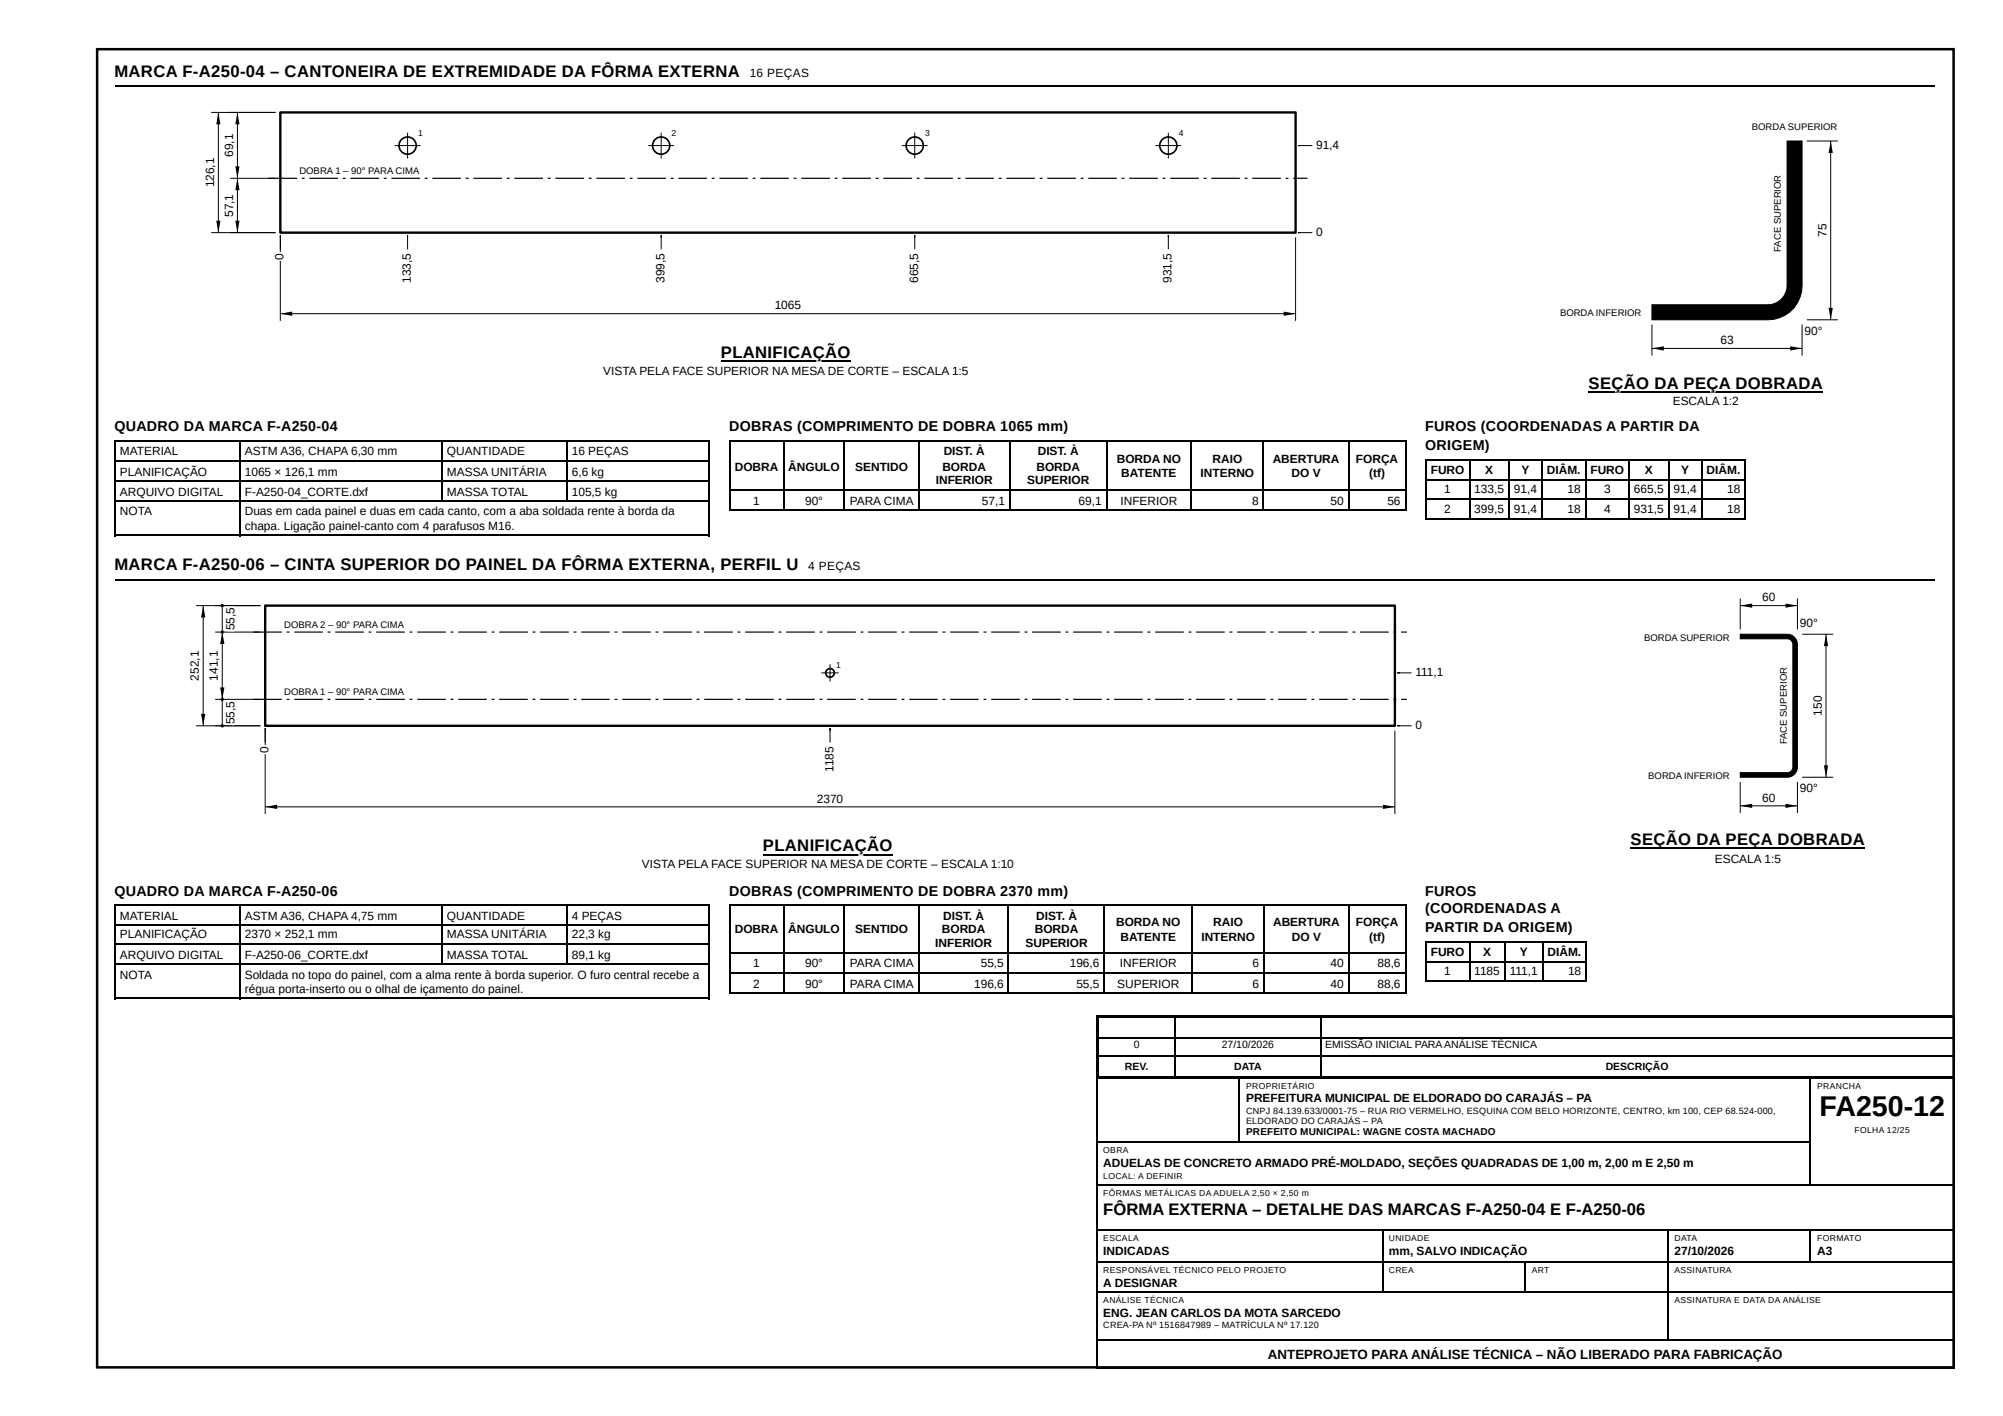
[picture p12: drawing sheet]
<svg xmlns="http://www.w3.org/2000/svg" width="420mm" height="297mm" viewBox="0 0 420 297" stroke-linecap="round" stroke-linejoin="round" font-family="sans-serif">
<defs><g id="words">
<text font-size="6" x="381.7" y="234.2">FA250-12</text>
<g font-size="3.5">
<text x="24" y="16.1">MARCA F-A250-04 – CANTONEIRA DE EXTREMIDADE DA FÔRMA EXTERNA</text>
<text x="151.2" y="75.1">PLANIFICAÇÃO</text>
<text x="333.3" y="81.5">SEÇÃO DA PEÇA DOBRADA</text>
<text x="24" y="119.6">MARCA F-A250-06 – CINTA SUPERIOR DO PAINEL DA FÔRMA EXTERNA, PERFIL U</text>
<text x="160.1" y="178.6">PLANIFICAÇÃO</text>
<text x="342.1" y="177.3">SEÇÃO DA PEÇA DOBRADA</text>
<text x="231.5" y="254.8">FÔRMA EXTERNA – DETALHE DAS MARCAS F-A250-04 E F-A250-06</text>
</g>
<g font-size="3">
<text x="24" y="90.5">QUADRO DA MARCA F-A250-04</text>
<text x="153" y="90.5">DOBRAS (COMPRIMENTO DE DOBRA 1065 mm)</text>
<text x="299" y="90.5">FUROS (COORDENADAS A PARTIR DA</text>
<text x="299" y="94.5">ORIGEM)</text>
<text x="24" y="187.9">QUADRO DA MARCA F-A250-06</text>
<text x="153" y="187.9">DOBRAS (COMPRIMENTO DE DOBRA 2370 mm)</text>
<text x="299" y="187.9">FUROS</text>
<text x="299" y="191.6">(COORDENADAS A</text>
<text x="299" y="195.5">PARTIR DA ORIGEM)</text>
</g>
<text font-size="2.8" x="266" y="285">ANTEPROJETO PARA ANÁLISE TÉCNICA – NÃO LIBERADO PARA FABRICAÇÃO</text>
<g font-size="2.5">
<text x="157.3" y="16.1">16 PEÇAS</text>
<text x="381.3" y="70.3">°</text>
<text x="126.5" y="78.6">VISTA PELA FACE SUPERIOR NA MESA DE CORTE – ESCALA 1:5</text>
<text x="350.9" y="84.9">ESCALA 1:2</text>
<text x="25.2" y="95.5">MATERIAL</text>
<text x="51.3" y="95.5">ASTM A36, CHAPA 6,30 mm</text>
<text x="93.8" y="95.5">QUANTIDADE</text>
<text x="120" y="95.5">16 PEÇAS</text>
<text x="198" y="95.5">DIST. À</text>
<text x="217.7" y="95.5">DIST. À</text>
<text x="25.2" y="99.7">PLANIFICAÇÃO</text>
<text x="51.3" y="99.7">1065 × 126,1 mm</text>
<text x="93.8" y="99.7">MASSA UNITÁRIA</text>
<text x="120" y="99.7">6,6 kg</text>
<text x="154.2" y="98.7">DOBRA</text>
<text x="165.4" y="98.7">ÂNGULO</text>
<text x="179.4" y="98.7">SENTIDO</text>
<text x="196.3" y="101.6">INFERIOR</text>
<text x="197.7" y="98.7">BORDA</text>
<text x="215.5" y="101.6">SUPERIOR</text>
<text x="217.4" y="98.7">BORDA</text>
<text x="234.3" y="97.1">BORDA NO</text>
<text x="235.2" y="100">BATENTE</text>
<text x="251.9" y="100">INTERNO</text>
<text x="254.4" y="97.1">RAIO</text>
<text x="267" y="97.1">ABERTURA</text>
<text x="270.9" y="100">DO V</text>
<text x="284.4" y="97.1">FORÇA</text>
<text x="287.2" y="100">(tf)</text>
<text x="300.1" y="99.5">FURO</text>
<text x="311.6" y="99.5">X</text>
<text x="319.2" y="99.5">Y</text>
<text x="324.5" y="99.5">DIÂM.</text>
<text x="333.7" y="99.5">FURO</text>
<text x="345.1" y="99.5">X</text>
<text x="352.7" y="99.5">Y</text>
<text x="358" y="99.5">DIÂM.</text>
<text x="25.2" y="104">ARQUIVO DIGITAL</text>
<text x="25.2" y="108">NOTA</text>
<text x="51.3" y="104">F-A250-04_CORTE.dxf</text>
<text x="51.3" y="108">Duas em cada painel e duas em cada canto, com a aba soldada rente à borda da</text>
<text x="93.8" y="104">MASSA TOTAL</text>
<text x="120" y="104">105,5 kg</text>
<text x="158" y="105.8">1</text>
<text x="168.9" y="105.8">90°</text>
<text x="178.3" y="105.8">PARA CIMA</text>
<text x="206" y="105.8">57,1</text>
<text x="226.3" y="105.8">69,1</text>
<text x="235.1" y="105.8">INFERIOR</text>
<text x="262.7" y="105.8">8</text>
<text x="279.1" y="105.8">50</text>
<text x="291" y="105.8">56</text>
<text x="303" y="103.5">1</text>
<text x="303" y="107.7">2</text>
<text x="309.3" y="103.5">133,5</text>
<text x="309.3" y="107.7">399,5</text>
<text x="317.6" y="103.5">91,4</text>
<text x="317.6" y="107.7">91,4</text>
<text x="328.8" y="103.5">18</text>
<text x="328.8" y="107.7">18</text>
<text x="336.5" y="103.5">3</text>
<text x="336.5" y="107.7">4</text>
<text x="342.8" y="103.5">665,5</text>
<text x="342.8" y="107.7">931,5</text>
<text x="351.1" y="103.5">91,4</text>
<text x="351.1" y="107.7">91,4</text>
<text x="362.3" y="103.5">18</text>
<text x="362.3" y="107.7">18</text>
<text x="51.3" y="111.1">chapa. Ligação painel-canto com 4 parafusos M16.</text>
<text x="169.6" y="119.6">4 PEÇAS</text>
<text x="380.4" y="131.4">°</text>
<text x="380.4" y="166.2">°</text>
<text x="134.7" y="182">VISTA PELA FACE SUPERIOR NA MESA DE CORTE – ESCALA 1:10</text>
<text x="359.7" y="181">ESCALA 1:5</text>
<text x="25.2" y="192.9">MATERIAL</text>
<text x="25.2" y="196.9">PLANIFICAÇÃO</text>
<text x="51.3" y="192.9">ASTM A36, CHAPA 4,75 mm</text>
<text x="51.3" y="196.9">2370 × 252,1 mm</text>
<text x="93.8" y="192.9">QUANTIDADE</text>
<text x="93.8" y="196.9">MASSA UNITÁRIA</text>
<text x="120" y="192.9">4 PEÇAS</text>
<text x="120" y="196.9">22,3 kg</text>
<text x="154.2" y="195.8">DOBRA</text>
<text x="165.4" y="195.8">ÂNGULO</text>
<text x="179.4" y="195.8">SENTIDO</text>
<text x="197.6" y="195.8">BORDA</text>
<text x="197.9" y="192.9">DIST. À</text>
<text x="217.1" y="195.8">BORDA</text>
<text x="217.4" y="192.9">DIST. À</text>
<text x="234.1" y="194.2">BORDA NO</text>
<text x="235.1" y="197.4">BATENTE</text>
<text x="252" y="197.4">INTERNO</text>
<text x="254.5" y="194.2">RAIO</text>
<text x="267.1" y="194.2">ABERTURA</text>
<text x="271" y="197.4">DO V</text>
<text x="284.5" y="194.2">FORÇA</text>
<text x="287.2" y="197.4">(tf)</text>
<text x="25.2" y="201.1">ARQUIVO DIGITAL</text>
<text x="51.3" y="201.1">F-A250-06_CORTE.dxf</text>
<text x="93.8" y="201.1">MASSA TOTAL</text>
<text x="120" y="201.1">89,1 kg</text>
<text x="158" y="202.9">1</text>
<text x="168.9" y="202.9">90°</text>
<text x="178.3" y="202.9">PARA CIMA</text>
<text x="196.2" y="198.7">INFERIOR</text>
<text x="205.7" y="202.9">55,5</text>
<text x="215.1" y="198.7">SUPERIOR</text>
<text x="224.4" y="202.9">196,6</text>
<text x="234.9" y="202.9">INFERIOR</text>
<text x="262.8" y="202.9">6</text>
<text x="279.1" y="202.9">40</text>
<text x="289" y="202.9">88,6</text>
<text x="300.1" y="200.6">FURO</text>
<text x="311.1" y="200.6">X</text>
<text x="318.8" y="200.6">Y</text>
<text x="324.7" y="200.6">DIÂM.</text>
<text x="25.2" y="205.3">NOTA</text>
<text x="51.3" y="205.3">Soldada no topo do painel, com a alma rente à borda superior. O furo central recebe a</text>
<text x="51.3" y="208.2">régua porta-inserto ou o olhal de içamento do painel.</text>
<text x="158" y="207.2">2</text>
<text x="168.9" y="207.2">90°</text>
<text x="178.3" y="207.2">PARA CIMA</text>
<text x="204.4" y="207.2">196,6</text>
<text x="225.8" y="207.2">55,5</text>
<text x="234.4" y="207.2">SUPERIOR</text>
<text x="262.8" y="207.2">6</text>
<text x="279.1" y="207.2">40</text>
<text x="289" y="207.2">88,6</text>
<text x="303" y="204.5">1</text>
<text x="309.3" y="204.5">1185</text>
<text x="316.7" y="204.5">111,1</text>
<text x="329" y="204.5">18</text>
<text x="261.4" y="231.2">PREFEITURA MUNICIPAL DE ELDORADO DO CARAJÁS – PA</text>
<text x="231.5" y="244.7">ADUELAS DE CONCRETO ARMADO PRÉ-MOLDADO, SEÇÕES QUADRADAS DE 1,00 m, 2,00 m E 2,50 m</text>
<text x="231.5" y="263.3">INDICADAS</text>
<text x="291.4" y="263.3">mm, SALVO INDICAÇÃO</text>
<text x="351.3" y="263.3">27/10/2026</text>
<text x="381.2" y="263.3">A3</text>
<text x="231.5" y="269.9">A DESIGNAR</text>
<text x="231.5" y="276.2">ENG. JEAN CARLOS DA MOTA SARCEDO</text>
</g>
<g font-size="2.5" fill="#fff">
<text x="48.9" y="32.9" transform="rotate(-90 48.9 32.9)">69,,1</text>
<text x="276.1" y="31.2">91,,4</text>
<text x="44.9" y="39.3" transform="rotate(-90 44.9 39.3)">126,,1</text>
<text x="48.9" y="45.5" transform="rotate(-90 48.9 45.5)">57,,1</text>
<text x="276.1" y="49.5">0</text>
<text x="383.2" y="49.7" transform="rotate(-90 383.2 49.7)">75</text>
<text x="59.5" y="54.5" transform="rotate(-90 59.5 54.5)">0</text>
<text x="86.2" y="59.3" transform="rotate(-90 86.2 59.3)">133,,5</text>
<text x="139.4" y="59.3" transform="rotate(-90 139.4 59.3)">399,,5</text>
<text x="192.6" y="59.3" transform="rotate(-90 192.6 59.3)">665,,5</text>
<text x="245.8" y="59.3" transform="rotate(-90 245.8 59.3)">931,,5</text>
<text x="162.5" y="64.9">1065</text>
<text x="378.6" y="70.3">90°</text>
<text x="360.9" y="72.2">63</text>
<text x="369.7" y="126.1">60</text>
<text x="377.6" y="131.4">90°</text>
<text x="49.2" y="132.2" transform="rotate(-90 49.2 132.2)">55,,5</text>
<text x="41.7" y="142.8" transform="rotate(-90 41.7 142.8)">252,,1</text>
<text x="45.7" y="142.8" transform="rotate(-90 45.7 142.8)">141,,1</text>
<text x="296.9" y="141.8">111,,1</text>
<text x="49.2" y="151.9" transform="rotate(-90 49.2 151.9)">55,,5</text>
<text x="296.9" y="152.9">0</text>
<text x="382.2" y="150.1" transform="rotate(-90 382.2 150.1)">150</text>
<text x="56.3" y="157.9" transform="rotate(-90 56.3 157.9)">0</text>
<text x="174.8" y="161.9" transform="rotate(-90 174.8 161.9)">1185</text>
<text x="377.6" y="166.2">90°</text>
<text x="171.3" y="168.3">2370</text>
<text x="369.7" y="168.1">60</text>
</g>
<g font-size="2.2">
<text x="237.9" y="219.9">0</text>
<text x="256.3" y="219.9">27/10/2026</text>
<text x="278" y="219.9">EMISSÃO INICIAL PARAANÁLISE TÉCNICA</text>
<text x="236" y="224.4">REV.</text>
<text x="258.9" y="224.4">DATA</text>
<text x="336.9" y="224.4">DESCRIÇÃO</text>
</g>
<text font-size="2.1" x="261.4" y="238.1">PREFEITO MUNICIPAL: WAGNE COSTA MACHADO</text>
<g font-size="2" fill="#fff">
<text x="367.5" y="27.2">BORDASUPERIOR</text>
<text x="62.8" y="36.5">DOBRA1–90°PARA CIMA</text>
<text x="373.6" y="52.8" transform="rotate(-90 373.6 52.8)">FACE SUPERIOR</text>
<text x="327.3" y="66.4">BORDAINFERIOR</text>
<text x="59.6" y="131.7">DOBRA2–90°PARA CIMA</text>
<text x="344.9" y="134.4">BORDASUPERIOR</text>
<text x="59.6" y="145.8">DOBRA1–90°PARA CIMA</text>
<text x="374.8" y="156.1" transform="rotate(-90 374.8 156.1)">FACE SUPERIOR</text>
<text x="345.8" y="163.4">BORDAINFERIOR</text>
</g>
<g font-size="2">
<text x="367.5" y="27.2">BORDA SUPERIOR</text>
<text x="62.8" y="36.5">DOBRA 1 – 90° PARACIMA</text>
<text x="373.6" y="52.8" transform="rotate(-90 373.6 52.8)">FACESUPERIOR</text>
<text x="327.3" y="66.4">BORDA INFERIOR</text>
<text x="59.6" y="131.7">DOBRA 2 – 90° PARACIMA</text>
<text x="344.9" y="134.4">BORDA SUPERIOR</text>
<text x="59.6" y="145.8">DOBRA 1 – 90° PARACIMA</text>
<text x="374.8" y="156.1" transform="rotate(-90 374.8 156.1)">FACESUPERIOR</text>
<text x="345.8" y="163.4">BORDA INFERIOR</text>
</g>
<g font-size="1.9">
<text x="261.4" y="233.6">CNPJ 84.139.633/0001-75 – RUA RIO VERMELHO, ESQUINA COM BELO HORIZONTE, CENTRO, km 100, CEP 68.524-000,</text>
<text x="261.4" y="235.7">ELDORADO DO CARAJÁS – PA</text>
<text x="231.5" y="278.6">CREA-PA Nº 1516847989 – MATRÍCULA Nº 17.120</text>
</g>
<g font-size="1.8" fill="#fff">
<text x="87.7" y="28.5">1</text>
<text x="140.9" y="28.5">2</text>
<text x="194.1" y="28.5">3</text>
<text x="247.3" y="28.5">4</text>
<text x="175.4" y="140">1</text>
</g>
<g font-size="1.8">
<text x="261.4" y="228.3">PROPRIETÁRIO</text>
<text x="381.2" y="228.3">PRANCHA</text>
<text x="389" y="237.6">FOLHA 12/25</text>
<text x="231.5" y="241.8">OBRA</text>
<text x="231.5" y="247.4">LOCAL: A DEFINIR</text>
<text x="231.5" y="250.8">FÔRMAS METÁLICAS DA ADUELA 2,50 × 2,50 m</text>
<text x="231.5" y="260.4">ESCALA</text>
<text x="291.4" y="260.4">UNIDADE</text>
<text x="351.3" y="260.4">DATA</text>
<text x="381.2" y="260.4">FORMATO</text>
<text x="231.5" y="267">RESPONSÁVEL TÉCNICO PELO PROJETO</text>
<text x="291.4" y="267">CREA</text>
<text x="321.3" y="267">ART</text>
<text x="351.3" y="267">ASSINATURA</text>
<text x="231.5" y="273.3">ANÁLISE TÉCNICA</text>
<text x="351.3" y="273.3">ASSINATURA E DATA DA ANÁLISE</text>
</g>
</g></defs>
<path d="M24.1 18.1h381.8" fill="none" stroke="#000" stroke-width=".26"/>
<path d="M58.8 23.6h213v25.2h-213z" fill="none" stroke="#000" stroke-width=".5"/>
<path d="M56.3 37.3h6v.2h-6zM63.3 37.3h.6v.2h-.6zM64.9 37.3h6v.2h-6zM71.9 37.3h.6v.2h-.6zM73.5 37.3h6v.2h-6zM80.5 37.3h.6v.2h-.6zM82.1 37.3h6v.2h-6zM89.1 37.3h.6v.2h-.6zM90.7 37.3h6v.2h-6zM97.7 37.3h.6v.2h-.6zM99.3 37.3h6v.2h-6zM106.3 37.3h.6v.2h-.6zM107.9 37.3h6v.2h-6zM114.9 37.3h.6v.2h-.6zM116.5 37.3h6v.2h-6zM123.5 37.3h.6v.2h-.6zM125.1 37.3h6v.2h-6zM132.1 37.3h.6v.2h-.6zM133.7 37.3h6v.2h-6zM140.7 37.3h.6v.2h-.6zM142.3 37.3h6v.2h-6zM149.3 37.3h.6v.2h-.6zM150.9 37.3h6v.2h-6zM157.9 37.3h.6v.2h-.6zM159.5 37.3h6v.2h-6zM166.5 37.3h.6v.2h-.6zM168.1 37.3h6v.2h-6zM175.1 37.3h.6v.2h-.6zM176.7 37.3h6v.2h-6zM183.7 37.3h.6v.2h-.6zM185.3 37.3h6v.2h-6zM192.3 37.3h.6v.2h-.6zM193.9 37.3h6v.2h-6zM200.9 37.3h.6v.2h-.6zM202.5 37.3h6v.2h-6zM209.5 37.3h.6v.2h-.6zM211.1 37.3h6v.2h-6zM218.1 37.3h.6v.2h-.6zM219.7 37.3h6v.2h-6zM226.7 37.3h.6v.2h-.6zM228.3 37.3h6v.2h-6zM235.3 37.3h.6v.2h-.6zM236.9 37.3h6v.2h-6zM243.9 37.3h.6v.2h-.6zM245.5 37.3h6v.2h-6zM252.5 37.3h.6v.2h-.6zM254.1 37.3h6v.2h-6zM261.1 37.3h.6v.2h-.6zM262.7 37.3h6v.2h-6zM269.7 37.3h.6v.2h-.6zM271.3 37.3h3v.2h-3z" fill="#000"/>
<circle cx="85.5" cy="30.5" r="1.8" fill="#fff"/>
<circle cx="85.5" cy="30.5" r="1.8" fill="none" stroke="#000" stroke-width=".35"/>
<path d="M82.8 30.5h5.4M85.5 27.8v5.4" fill="none" stroke="#000" stroke-width=".21"/>
<circle cx="138.7" cy="30.5" r="1.8" fill="#fff"/>
<circle cx="138.7" cy="30.5" r="1.8" fill="none" stroke="#000" stroke-width=".35"/>
<path d="M136 30.5h5.4M138.7 27.8v5.4" fill="none" stroke="#000" stroke-width=".21"/>
<circle cx="191.9" cy="30.5" r="1.8" fill="#fff"/>
<circle cx="191.9" cy="30.5" r="1.8" fill="none" stroke="#000" stroke-width=".35"/>
<path d="M189.2 30.5h5.4M191.9 27.8v5.4" fill="none" stroke="#000" stroke-width=".21"/>
<circle cx="245.1" cy="30.5" r="1.8" fill="#fff"/>
<circle cx="245.1" cy="30.5" r="1.8" fill="none" stroke="#000" stroke-width=".35"/>
<g fill="none" stroke="#000" stroke-width=".21">
<path d="M44.3 23.6h13.5M45.8 23.6v25.2M48.3 37.4h9.5M49.8 23.6v25.2M242.4 30.5h5.4M245.1 27.8v5.4M272.8 30.5h-.5h3M374.9 29.6h3.2v30.3a7.1 7.1 0 0 1-7.2 7.2h-24.3v-3.2h24.3a4.1 4.1 0 0 0 4-4zM379.1 29.6h6.5M384.1 29.6v37.5M44.3 48.8h13.5M58.8 52.3v-3v18"/>
<path d="M85.5 49.8v-.5v3M138.7 49.8v-.5v3M191.9 49.8v-.5v3M245.1 49.8v-.5v3M271.8 49.8v17.5M272.8 48.8h-.5h3M58.8 65.8h213M346.6 68.1v6.5M346.6 73.1h31.5M378.1 68.1v6.5M379.1 67.1h6.5"/>
</g>
<g fill="#000">
<path d="M45.8 23.6l.4 2.5h-.8zM49.8 37.4l.4 2.5h-.8zM49.4 34.9h.8l-.4 2.5zM49.8 23.6l.4 2.5h-.8zM384.1 29.6l.4 2.5h-.9zM45.4 46.3h.8l-.4 2.5zM49.4 46.3h.8l-.4 2.5zM58.8 65.8l2.5-.4v.9zM269.3 65.4l2.5 .4-2.5 .5zM374.9 29.6h3.2v30.3a7.1 7.1 0 0 1-7.2 7.2h-24.3v-3.2h24.3a4.1 4.1 0 0 0 4-4zM346.6 73.1l2.5-.5v.9zM375.6 72.6l2.5 .5-2.5 .4z"/>
<path d="M383.6 64.6h.9l-.4 2.5z"/>
<path d="M53.1 132.5h6v.2h-6zM60.1 132.5h.6v.2h-.6zM61.7 132.5h6v.2h-6zM68.7 132.5h.6v.2h-.6zM70.3 132.5h6v.2h-6zM77.3 132.5h.6v.2h-.6zM78.9 132.5h6v.2h-6zM85.9 132.5h.6v.2h-.6zM87.5 132.5h6v.2h-6zM94.5 132.5h.6v.2h-.6zM96.1 132.5h6v.2h-6zM103.1 132.5h.6v.2h-.6zM104.7 132.5h6v.2h-6zM111.7 132.5h.6v.2h-.6zM113.3 132.5h6v.2h-6zM120.3 132.5h.6v.2h-.6zM121.9 132.5h6v.2h-6zM128.9 132.5h.6v.2h-.6zM130.5 132.5h6v.2h-6zM137.5 132.5h.6v.2h-.6zM139.1 132.5h6v.2h-6zM146.1 132.5h.6v.2h-.6zM147.7 132.5h6v.2h-6zM154.7 132.5h.6v.2h-.6zM156.3 132.5h6v.2h-6zM163.3 132.5h.6v.2h-.6zM164.9 132.5h6v.2h-6zM171.9 132.5h.6v.2h-.6zM173.5 132.5h6v.2h-6zM180.5 132.5h.6v.2h-.6zM182.1 132.5h6v.2h-6zM189.1 132.5h.6v.2h-.6zM190.7 132.5h6v.2h-6zM197.7 132.5h.6v.2h-.6zM199.3 132.5h6v.2h-6zM206.3 132.5h.6v.2h-.6zM207.9 132.5h6v.2h-6zM214.9 132.5h.6v.2h-.6zM216.5 132.5h6v.2h-6zM223.5 132.5h.6v.2h-.6zM225.1 132.5h6v.2h-6zM232.1 132.5h.6v.2h-.6zM233.7 132.5h6v.2h-6zM240.7 132.5h.6v.2h-.6zM242.3 132.5h6v.2h-6zM249.3 132.5h.6v.2h-.6zM250.9 132.5h6v.2h-6zM257.9 132.5h.6v.2h-.6zM259.5 132.5h6v.2h-6zM266.5 132.5h.6v.2h-.6zM268.1 132.5h6v.2h-6zM275.1 132.5h.6v.2h-.6zM276.7 132.5h6v.2h-6zM283.7 132.5h.6v.2h-.6zM285.3 132.5h6v.2h-6zM292.3 132.5h.6v.2h-.6zM293.9 132.5h1.2v.2h-1.2z"/>
<path d="M53.1 146.6h6v.2h-6zM60.1 146.6h.6v.2h-.6zM61.7 146.6h6v.2h-6zM68.7 146.6h.6v.2h-.6zM70.3 146.6h6v.2h-6zM77.3 146.6h.6v.2h-.6zM78.9 146.6h6v.2h-6zM85.9 146.6h.6v.2h-.6zM87.5 146.6h6v.2h-6zM94.5 146.6h.6v.2h-.6zM96.1 146.6h6v.2h-6zM103.1 146.6h.6v.2h-.6zM104.7 146.6h6v.2h-6zM111.7 146.6h.6v.2h-.6zM113.3 146.6h6v.2h-6zM120.3 146.6h.6v.2h-.6zM121.9 146.6h6v.2h-6zM128.9 146.6h.6v.2h-.6zM130.5 146.6h6v.2h-6zM137.5 146.6h.6v.2h-.6zM139.1 146.6h6v.2h-6zM146.1 146.6h.6v.2h-.6zM147.7 146.6h6v.2h-6zM154.7 146.6h.6v.2h-.6zM156.3 146.6h6v.2h-6zM163.3 146.6h.6v.2h-.6zM164.9 146.6h6v.2h-6zM171.9 146.6h.6v.2h-.6zM173.5 146.6h6v.2h-6zM180.5 146.6h.6v.2h-.6zM182.1 146.6h6v.2h-6zM189.1 146.6h.6v.2h-.6zM190.7 146.6h6v.2h-6zM197.7 146.6h.6v.2h-.6zM199.3 146.6h6v.2h-6zM206.3 146.6h.6v.2h-.6zM207.9 146.6h6v.2h-6zM214.9 146.6h.6v.2h-.6zM216.5 146.6h6v.2h-6zM223.5 146.6h.6v.2h-.6zM225.1 146.6h6v.2h-6zM232.1 146.6h.6v.2h-.6zM233.7 146.6h6v.2h-6zM240.7 146.6h.6v.2h-.6zM242.3 146.6h6v.2h-6zM249.3 146.6h.6v.2h-.6zM250.9 146.6h6v.2h-6zM257.9 146.6h.6v.2h-.6zM259.5 146.6h6v.2h-6zM266.5 146.6h.6v.2h-.6zM268.1 146.6h6v.2h-6zM275.1 146.6h.6v.2h-.6zM276.7 146.6h6v.2h-6zM283.7 146.6h.6v.2h-.6zM285.3 146.6h6v.2h-6zM292.3 146.6h.6v.2h-.6zM293.9 146.6h1.2v.2h-1.2z"/>
</g>
<g fill="none" stroke="#000" stroke-width=".26">
<path d="M151.2 75.8h27.3M24.1 92.5h124.9M24.1 96.7h124.9M24.2 92.3v20.1M50.4 92.3v20.1M92.7 92.3v13M118.9 92.3v13M148.8 92.3v20.1M152.9 92.5h142.1M153.1 92.3v14.9M164.4 92.3v14.9M177.1 92.3v14.9"/>
<path d="M192.7 92.3v14.9M211.8 92.3v14.9M232.2 92.3v14.9M249.9 92.3v14.9M265 92.3v14.9M283 92.3v14.9M294.9 92.3v14.9M299 96.4h67.2M299.1 96.3v12.7M308.4 96.3v12.7M316.6 96.3v12.7M323.5 96.3v12.7"/>
<path d="M332.7 96.3v12.7M333.3 82.2h49.2M341.7 96.3v12.7M350.2 96.3v12.7M357.1 96.3v12.7M366.1 96.3v12.7M24.1 100.9h124.9M24.1 105.2h124.9M24.1 112.3h124.9M152.9 102.8h142.1M152.9 107h142.1M299 100.7h67.2"/>
<path d="M299 104.6h67.2M299 108.9h67.2M24.1 121.6h381.8"/>
</g>
<path d="M55.6 127h237v25.2h-237z" fill="none" stroke="#000" stroke-width=".5"/>
<circle cx="174.1" cy="141.1" r=".9" fill="#fff"/>
<circle cx="174.1" cy="141.1" r=".9" fill="none" stroke="#000" stroke-width=".35"/>
<g fill="none" stroke="#000" stroke-width=".21">
<path d="M41.1 127h13.5M42.6 127v25.2M45.1 132.6h9.5M46.6 127v25.2M174.1 139.3v3.6M365.1 133h9.8a2.13 2.13 0 0 1 2.2 2.2v25.7a2.13 2.13 0 0 1-2.2 2.1h-9.8v-.9h9.8a1.19 1.19 0 0 0 1.2-1.2v-25.7a1.19 1.19 0 0 0-1.2-1.2h-9.8zM365.1 127h12M365.1 125.5v6.5M377.1 125.5v6.5M378.1 133h6.5M383.1 133v30M41.1 152.2h13.5"/>
<path d="M45.1 146.7h9.5M55.6 155.7v-3v18M172.3 141.1h3.6M174.1 153.2v-.5v3M292.6 153.2v17.5M293.6 152.2h-.5h3M293.6 141.1h-.5h3M55.6 169.2h237M365.1 164v6.5M365.1 169h12M377.1 164v6.5M378.1 163h6.5"/>
</g>
<g fill="#000">
<path d="M42.6 127l.5 2.5h-.9zM46.6 132.6l.5 2.5h-.9zM365.1 127l2.5-.4v.9zM374.6 126.6l2.5 .4-2.5 .5zM383.1 133l.4 2.5h-.9zM42.2 149.7h.9l-.5 2.5zM46.2 144.2h.9l-.5 2.5zM55.6 169.2l2.5-.4v.9zM290.1 168.8l2.5 .4-2.5 .5zM365.1 133h9.8a2.13 2.13 0 0 1 2.2 2.2v25.7a2.13 2.13 0 0 1-2.2 2.1h-9.8v-.9h9.8a1.19 1.19 0 0 0 1.2-1.2v-25.7a1.19 1.19 0 0 0-1.2-1.2h-9.8zM365.1 169l2.5-.4v.9zM374.6 168.6l2.5 .4-2.5 .5z"/>
<path d="M382.6 160.5h.9l-.4 2.5z"/>
<circle cx="46.6" cy="127" r=".35"/>
<circle cx="46.6" cy="132.6" r=".35"/>
<circle cx="46.6" cy="152.2" r=".35"/>
<circle cx="46.6" cy="146.7" r=".35"/>
</g>
<g fill="none" stroke="#000" stroke-width=".26">
<path d="M160.1 179.3h27.2M342.1 177.9h49.2M24.1 189.8h124.9M24.1 194.1h124.9M24.1 198h124.9M24.2 189.7v19.9M50.4 189.7v19.9M92.7 189.7v12.7M118.9 189.7v12.7M148.8 189.7v19.9M152.9 189.8h142.1M152.9 199.9h142.1"/>
<path d="M153.1 189.7v18.8M164.4 189.7v18.8M177.1 189.7v18.8M192.7 189.7v18.8M211.5 189.7v18.8M231.6 189.7v18.8M250.2 189.7v18.8M265.2 189.7v18.8M283 189.7v18.8M294.9 189.7v18.8M299 197.5h33.8M299.1 197.4v8.4"/>
<path d="M308.4 197.4v8.4M315.8 197.4v8.4M323.7 197.4v8.4M332.7 197.4v8.4M24.1 202.3h124.9M24.1 209.4h124.9M152.9 204.1h142.1M152.9 208.4h142.1M229.9 213.1h180.2M230.1 213v74.1M230.2 213.4h179.9M230.2 217.6h179.9"/>
<path d="M230.3 213.3v12.7M246.5 213.3v12.7M277.2 213.3v12.7M299 201.7h33.8M299 205.7h33.8M410 213.3v12.7M229.9 226.1h180.2M230.2 221.6h179.9M230.2 225.8h179.9M230.2 239.6h149.7M260 226.2v13.5M379.8 226.2v22.5"/>
<path d="M410 226.2v60.9M230.2 248.6h179.9M230.2 258.1h179.9M290.1 258.2v13M349.9 258.2v23.1M379.8 258.2v6.6M230.2 264.7h179.9M230.2 271.1h179.9M320 264.8v6.4M230.2 281.1h179.9M230.2 286.9h179.9"/>
</g>
<path d="M20.4 10.3h389.4v276.5h-389.4z" fill="none" stroke="#000" stroke-width=".53"/>
<use href="#words"/>
</svg>
